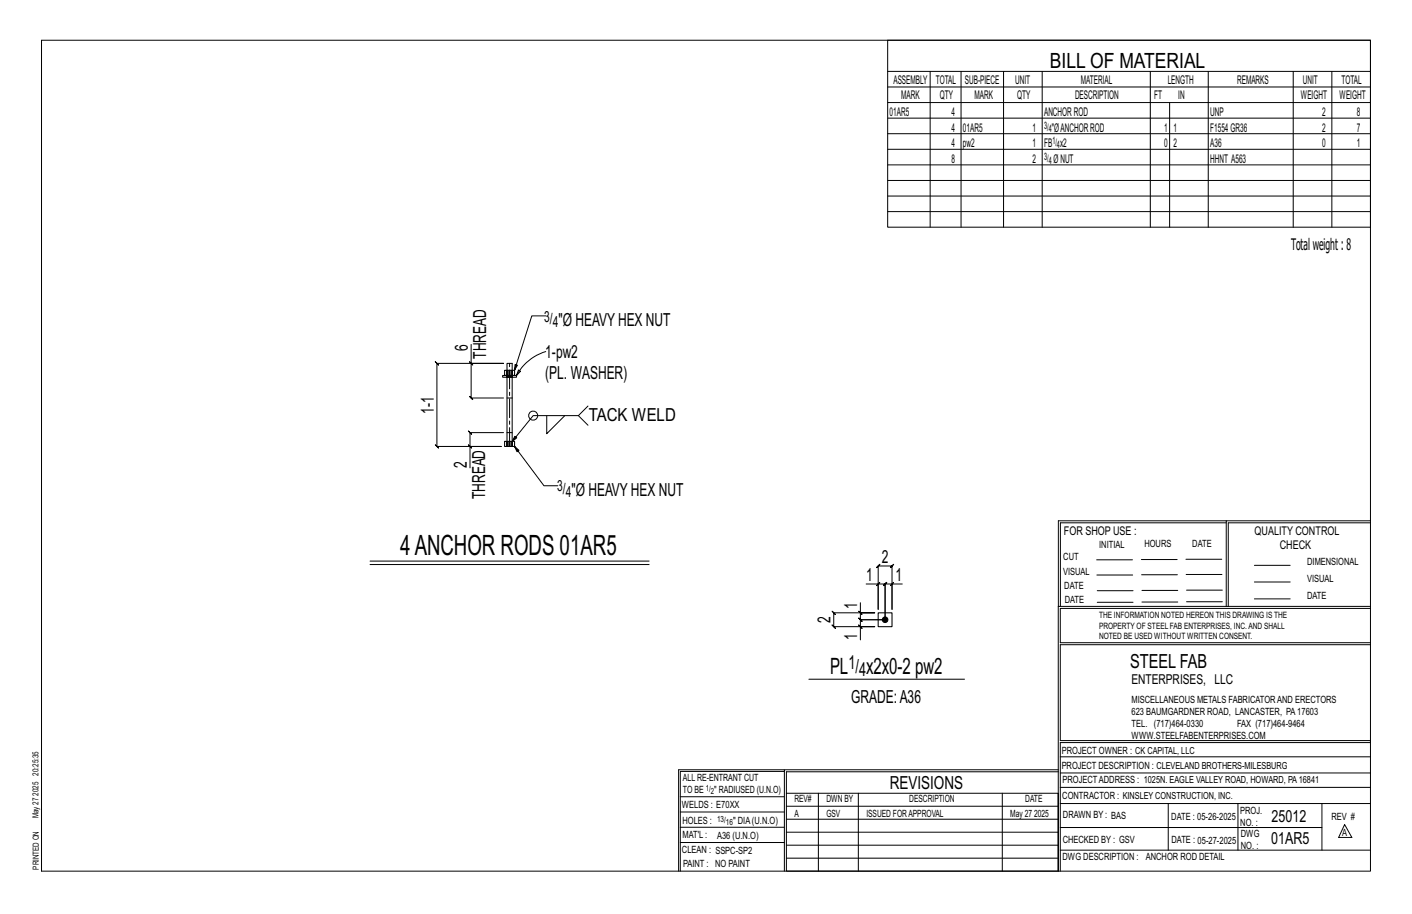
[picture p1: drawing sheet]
<svg xmlns="http://www.w3.org/2000/svg" width="432mm" height="279mm" viewBox="0 0 432 279" stroke-linecap="round" stroke-linejoin="round" font-family="sans-serif">
<defs><g id="words">
<text font-size="8.6" x="122.4" y="169.6">4ANCHOR RODS 01AR5</text>
<g font-size="6.9">
<text x="253.8" y="206.2">PL</text>
<text x="264.9" y="206.2">x2x0-2 pw2</text>
</g>
<text font-size="6.4" x="321.1" y="20.7">BILL OF MATERIAL</text>
<g font-size="5.9">
<text x="259.5" y="204.6">1/</text>
<text x="262.7" y="206.7">4</text>
<text x="345.6" y="204.1">STEEL FAB</text>
</g>
<g font-size="5.5">
<text x="170.8" y="99.6">&quot;Ø HEAVYHEX NUT</text>
<text x="143.1" y="107.3" transform="rotate(-90 143.1 107.3)">6</text>
<text x="148.7" y="109.6" transform="rotate(-90 148.7 109.6)">THREAD</text>
<text x="166.7" y="109.4">1-pw2</text>
<text x="166.7" y="115.9">(PL. WASHER)</text>
<text x="132.6" y="126.4" transform="rotate(-90 132.6 126.4)">1-1</text>
<text x="180.1" y="128.8">TACK WELD</text>
<text x="142.7" y="143" transform="rotate(-90 142.7 143)">2</text>
<text x="148.4" y="152.6" transform="rotate(-90 148.4 152.6)">THREAD</text>
<text x="174.7" y="151.5">&quot;Ø HEAVYHEX NUT</text>
<text x="269.6" y="172">2</text>
<text x="264.9" y="177.5">1</text>
<text x="273.9" y="177.5">1</text>
<text x="254" y="190.5" transform="rotate(-90 254 190.5)">2</text>
<text x="262.1" y="186.3" transform="rotate(-90 262.1 186.3)">1</text>
<text x="262.1" y="195.6" transform="rotate(-90 262.1 195.6)">1</text>
<text x="260.3" y="214.9">GRADE:A36</text>
<text x="272.2" y="241.1">REVISIONS</text>
</g>
<g font-size="5.1">
<text x="388.9" y="251.3">25012</text>
<text x="388.7" y="258.1">01AR5</text>
</g>
<text font-size="4.9" x="394.8" y="76.4">Totalweight : 8</text>
<g font-size="4.7">
<text x="166.4" y="98.4">3/</text>
<text x="169.1" y="100">4</text>
<text x="170.4" y="150.2">3/</text>
<text x="173" y="151.9">4</text>
</g>
<text font-size="4.2" x="346" y="209.1">ENTERPRISES, LLC</text>
<g font-size="3.7">
<text x="273.2" y="25.6">ASSEMBLY</text>
<text x="286.2" y="25.6">TOTAL</text>
<text x="295.1" y="25.6">SUB-PIECE</text>
<text x="310.4" y="25.6">UNIT</text>
<text x="330.5" y="25.6">MATERIAL</text>
<text x="357.1" y="25.6">LENGTH</text>
<text x="378.3" y="25.6">REMARKS</text>
<text x="398.4" y="25.6">UNIT</text>
<text x="410.2" y="25.6">TOTAL</text>
<text x="272.1" y="35.5">01AR5</text>
<text x="275.6" y="30.4">MARK</text>
<text x="287.4" y="30.4">QTY</text>
<text x="290.9" y="35.5">4</text>
<text x="298" y="30.4">MARK</text>
<text x="311" y="30.4">QTY</text>
<text x="319.3" y="35.5">ANCHORROD</text>
<text x="328.7" y="30.4">DESCRIPTION</text>
<text x="353" y="30.4">FT</text>
<text x="360.3" y="30.4">IN</text>
<text x="370.1" y="35.5">UNP</text>
<text x="397.8" y="30.4">WEIGHT</text>
<text x="404.3" y="35.5">2</text>
<text x="409.6" y="30.4">WEIGHT</text>
<text x="415" y="35.5">8</text>
<text x="290.9" y="40.2">4</text>
<text x="294.5" y="40.2">01AR5</text>
<text x="315.8" y="40.2">1</text>
<text x="321.6" y="40.2">&quot;ØANCHORROD</text>
<text x="356" y="40.2">1</text>
<text x="358.9" y="40.2">1</text>
<text x="370.1" y="40.2">F1554GR36</text>
<text x="404.3" y="40.2">2</text>
<text x="415" y="40.2">7</text>
<text x="290.9" y="45">4</text>
<text x="294.5" y="45">pw2</text>
<text x="315.8" y="45">1</text>
<text x="319.3" y="45">FB x2</text>
<text x="356" y="45">0</text>
<text x="358.9" y="45">2</text>
<text x="370.1" y="45">A36</text>
<text x="404.3" y="45">0</text>
<text x="415" y="45">1</text>
<text x="290.9" y="49.7">8</text>
<text x="315.8" y="49.7">2</text>
<text x="322.2" y="49.7">ØNUT</text>
<text x="370.1" y="49.7">HHNT A563</text>
<text x="325.3" y="163.4">FOR SHOP USE :</text>
<text x="383.7" y="163.4">QUALITY CONTROL</text>
<text x="391.4" y="167.8">CHECK</text>
</g>
<g font-size="3.1">
<text x="319.3" y="39.4">3/</text>
<text x="320.7" y="40.5">4</text>
<text x="321.8" y="44.1">1/</text>
<text x="323.2" y="45.3">4</text>
<text x="319.3" y="48.9">3/</text>
<text x="320.7" y="50">4</text>
<text x="336.2" y="167.4">INITIAL</text>
<text x="350" y="167.1">HOURS</text>
<text x="364.6" y="167.2">DATE</text>
<text x="325.2" y="171.3">CUT</text>
<text x="399.8" y="172.8">DIMENSIONAL</text>
<text x="325.1" y="175.8">VISUAL</text>
<text x="399.8" y="177.9">VISUAL</text>
<text x="325.5" y="180">DATE</text>
<text x="325.7" y="184.4">DATE</text>
<text x="399.8" y="183.1">DATE</text>
<text x="346" y="215">MISCELLANEOUS METALS FABRICATORAND ERECTORS</text>
<text x="346" y="218.6">623 BAUMGARDNER ROAD, LANCASTER, PA17603</text>
<text x="346" y="225.8">WWW.STEELFABENTERPRISES.COM</text>
<text x="346" y="222.2">TEL. (717)464-0330</text>
<text x="378.3" y="222.2">FAX (717)464-9464</text>
<text x="324.7" y="230.5">PROJECT OWNER : CK CAPITAL, LLC</text>
<text x="208.8" y="238.8">ALL RE-ENTRANT CUT</text>
<text x="324.7" y="235.1">PROJECT DESCRIPTION : CLEVELAND BROTHERS-MILESBURG</text>
<text x="324.9" y="239.5">PROJECTADDRESS : 1025N. EAGLE VALLEY ROAD, HOWARD, PA16841</text>
<text x="208.8" y="242.5">TO BE</text>
<text x="218.4" y="242.5">&quot; RADIUSED (U.N.O)</text>
<text x="242.9" y="245.3">REV#</text>
<text x="252.7" y="245.3">DWN BY</text>
<text x="278.1" y="245.3">DESCRIPTION</text>
<text x="313.5" y="245.3">DATE</text>
<text x="324.9" y="244.2">CONTRACTOR : KINSLEY CONSTRUCTION, INC.</text>
<text x="208.5" y="247">WELDS : E70XX</text>
<text x="208.7" y="251.7">HOLES :</text>
<text x="224.2" y="251.8">&quot; DIA(U.N.O)</text>
<text x="242.9" y="249.9">A</text>
<text x="252.7" y="249.9">GSV</text>
<text x="264.9" y="249.9">ISSUED FORAPPROVAL</text>
<text x="309" y="249.9">May 27</text>
<text x="316.2" y="249.9">2025</text>
<text x="325.1" y="250">DRAWN BY : BAS</text>
<text x="358.2" y="250.5">DATE : 05-26-2025</text>
<text x="379.3" y="248.9">PROJ.</text>
<text x="407.2" y="250.5">REV #</text>
<text x="208.7" y="256.3">MAT'L :</text>
<text x="219.3" y="256.4">A36 (U.N.O)</text>
<text x="325" y="257.6">CHECKED BY : GSV</text>
<text x="358.3" y="257.7">DATE : 05-27-2025</text>
<text x="379.3" y="252.5">NO. :</text>
<text x="379.5" y="255.9">DWG</text>
<text x="410.5" y="255.5">A</text>
<text x="208.6" y="260.7">CLEAN : SSPC-SP2</text>
<text x="324.9" y="262.9">DWG DESCRIPTION :</text>
<text x="350.4" y="263">ANCHOR ROD DETAIL</text>
<text x="379.5" y="259.5">NO. :</text>
<text x="208.9" y="265">PAINT : NO PAINT</text>
</g>
<g font-size="2.7">
<text x="336.1" y="189">THE INFORMATION NOTED HEREON THIS DRAWING IS THE</text>
<text x="336.1" y="195.4">NOTED BE USED WITHOUT WRITTEN CONSENT.</text>
<text x="336.1" y="192.2">PROPERTY OF STEEL FAB ENTERPRISES, INC.AND SHALL</text>
</g>
<g font-size="2.6">
<text x="215.9" y="241.8">1/</text>
<text x="217.4" y="242.7">2</text>
<text x="219.3" y="251.1">13/</text>
<text x="222" y="252.1">16</text>
</g>
<g font-size="2.5">
<text x="11.7" y="237.1" transform="rotate(-90 11.7 237.1)">20:25:35</text>
<text x="11.8" y="243.3" transform="rotate(-90 11.8 243.3)">2025</text>
<text x="11.8" y="250.1" transform="rotate(-90 11.8 250.1)">May 27</text>
<text x="11.9" y="265.8" transform="rotate(-90 11.9 265.8)">PRINTED ON</text>
</g>
</g></defs>
<g fill="none" stroke="#000" stroke-width=".31">
<path d="M12.7 12.3h406.4v254h-406.4zM271.5 12.3h147.6v57.2h-147.6zM271.5 21.8h147.6M271.5 26.6h147.6M271.5 31.4h147.6M271.5 36.1h147.6M284.5 21.8v47.7M293.9 21.8v47.7M306.9 21.8v47.7M318.7 21.8v47.7M351.8 21.8v47.7M357.7 31.4v38.1"/>
<path d="M369.5 21.8v47.7M395.5 21.8v47.7M407.3 21.8v47.7M271.5 40.9h147.6M271.5 45.6h147.6M271.5 50.4h147.6M271.5 55.2h147.6M271.5 59.9h147.6M271.5 64.7h147.6M166.9 96.6h-4.3l-5.3 16.6 .2-1.8 .7 .2-.9 1.6M143.6 110.6l1 1zM144.1 105.3v5.8h9.9h-20.4l-.5-.5 1 1-.5-.5v25.4l-.5-.5 1 1-.5-.5h19.6h-9.5v6.5"/>
<path d="M144.1 111.1v10.6l-.5-.5 1 1-.5-.5h9.9M158.5 113.1l.7 .4-1.2 1.3zM166.9 107.5a15.1 15.1 0 0 0-8.9 7.3M143.2 136l1 1zM154 132.2h-10.3l-.5-.5 1 1-.5-.5v4.3M157.4 136.5l.7 1.6 .6-.4-1.3-1.2 8.9 12h4.3M167.2 127.1v5.5l5.5-5.5M176.9 127.1l2.9 2.9M179.8 124.1l-2.9 3h-13.9l-6.4 7.9 .8-1.6 .6 .4-1.4 1.2M375 159.8h-50.7v25.6M375 159.2h-51.3l-.1 107.1M419.1 159.2h-44.1v26.2"/>
<path d="M419.1 159.8h-43.5v25.6M113.2 171.5h85.3M113.2 172.6h85.3M264.9 178.5h3.7v7.8v-13.3l-.5 .5 1-1-.5 .5h4.2l-.5 .5 1-1-.5 .5v13.3v-7.8h3.1M268.6 178.5h2.1l-.5 .5 1-1-.5 .5v10.9M269.1 178l-1 1zM272.8 178.5h-2.1l.5-.5-1 1 .5-.5v10.9M273.3 178l-1 1zM335.4 171.1h10.9M335.4 175.8h11M349 171h11M349.1 175.7h11"/>
<path d="M362.7 171h10.9M362.7 175.6h11M383.6 172.8h11M383.6 177.9h11M262.6 191.1l1 1zM262.6 186.8l1 1zM263.1 184.3v3h4.4h-12.5l-.5-.5 1 1-.5-.5v4.3l-.5-.5 1 1-.5-.5h12.5h-4.4v4M263.1 187.3v2.1l-.5-.5 1 1-.5-.5h7.6M270.7 189.4h-7.6l-.5-.5 1 1-.5-.5v2.2M323.7 185.4h95.4M335.5 184.1h11M335.5 180.6h11"/>
<path d="M349.2 184h11M349.2 180.5h11M362.9 180.4h10.9M362.9 184h10.9M383.6 183.1h11M419.1 186h-94.9v10.5h94.9M419.1 197.1h-94.9v29.3h94.9v.6h-94.9v39.3M247.4 207.6h47.6M239.9 235.8h-31.9v30.5M239.9 235.3h-32.4v31M323.6 235.3h-83.7v31M323.6 235.9h-83.1v6.6"/>
<path d="M324.2 236.3h94.9M324.2 231.4h94.9M208 252.9h31.9M208 257.5h31.9M208 243.6h31.9M208 248.2h31.9M240.5 242.5h83.1v23.8h-83.1zM240.5 258.4h83.1M240.5 254.4h83.1M240.5 250.4h83.1M240.5 246.5h83.1M250.3 242.5v23.8"/>
<path d="M262.5 242.5v23.8M306.5 242.5v23.8M324.2 253h80.1M324.2 245.6h94.9M324.2 259.9h94.9M324.2 240.7h94.9M357.3 245.6v14.3M378.6 245.6v14.3M404.3 245.6v14.3M411.2 252.1l2.2 3.9h-4zM240.5 262.3h83.1"/>
<circle cx="163" cy="127.1" r="1.38"/>
</g>
<g fill="none" stroke="#000" stroke-width=".32">
<path d="M153.7 114.8h4.3v.5h-4.3zM155 114.8h.1M155 115.3h.1M155 115.3l.1 19.6h-.8v1.6h.8M155.1 113.2h1.5v1.6h-1.5zM156.6 113.2h.8v1.6h-.8M156.6 113.2v-2.1h-1.6v2.1h-.7v1.6h.8M156.6 114.8h.1M156.6 115.3v19.6M156.7 114.8h.1M156.7 115.3h.1M155 136.5h.1"/>
<path d="M155 132.2h1.6M155 121.7h1.6M155.1 134.9h1.5v1.6h-1.5zM156.6 134.9h.8v1.6h-.8M156.6 136.5h-1.5M268.6 187.3h4.2v4.3h-4.2z"/>
</g>
<g fill="none" stroke="#000" stroke-width=".31" stroke-dasharray="2 1.4">
<path d="M155 113.2v1.6M155 114.8h.1M155 114.8v.5M155 115.3h.1M155 114.8v-1.6M155.1 114.8v-1.6M155.2 115.3h-.2v-.5h.2M155.4 114.8v-1.6M155.5 114.8h.3v.5h-.3zM155.5 115.3h-.3v-.5h.3M155.8 113.2v1.6M155.8 115.3h.4v-.5h.2"/>
<path d="M155.8 114.8h.4M156.2 115.3h.2v-.5h.2M156.3 113.2v1.6M156.4 115.3h.2l.1-.5M156.6 113.2v1.6M156.6 115.3h.1M156.6 115.3v-.5M156.7 115.3v-.5M156.7 115.3h-.1M156.7 114.8v-1.6M155 134.9v1.6M155 136.5v-1.6"/>
<path d="M155.1 136.5v-1.6M155.4 136.5v-1.6M155.8 136.5v-1.6M156.3 134.9v1.6M156.6 134.9v1.6M156.7 136.5v-1.6"/>
</g>
<path d="M155.8 136.5v-25.4" fill="none" stroke="#000" stroke-width=".31" stroke-dasharray="5.8 1 1 1"/>
<circle cx="270.7" cy="189.4" r=".86" fill="#000" stroke="#000" stroke-width=".31"/>
<use href="#words"/>
</svg>
